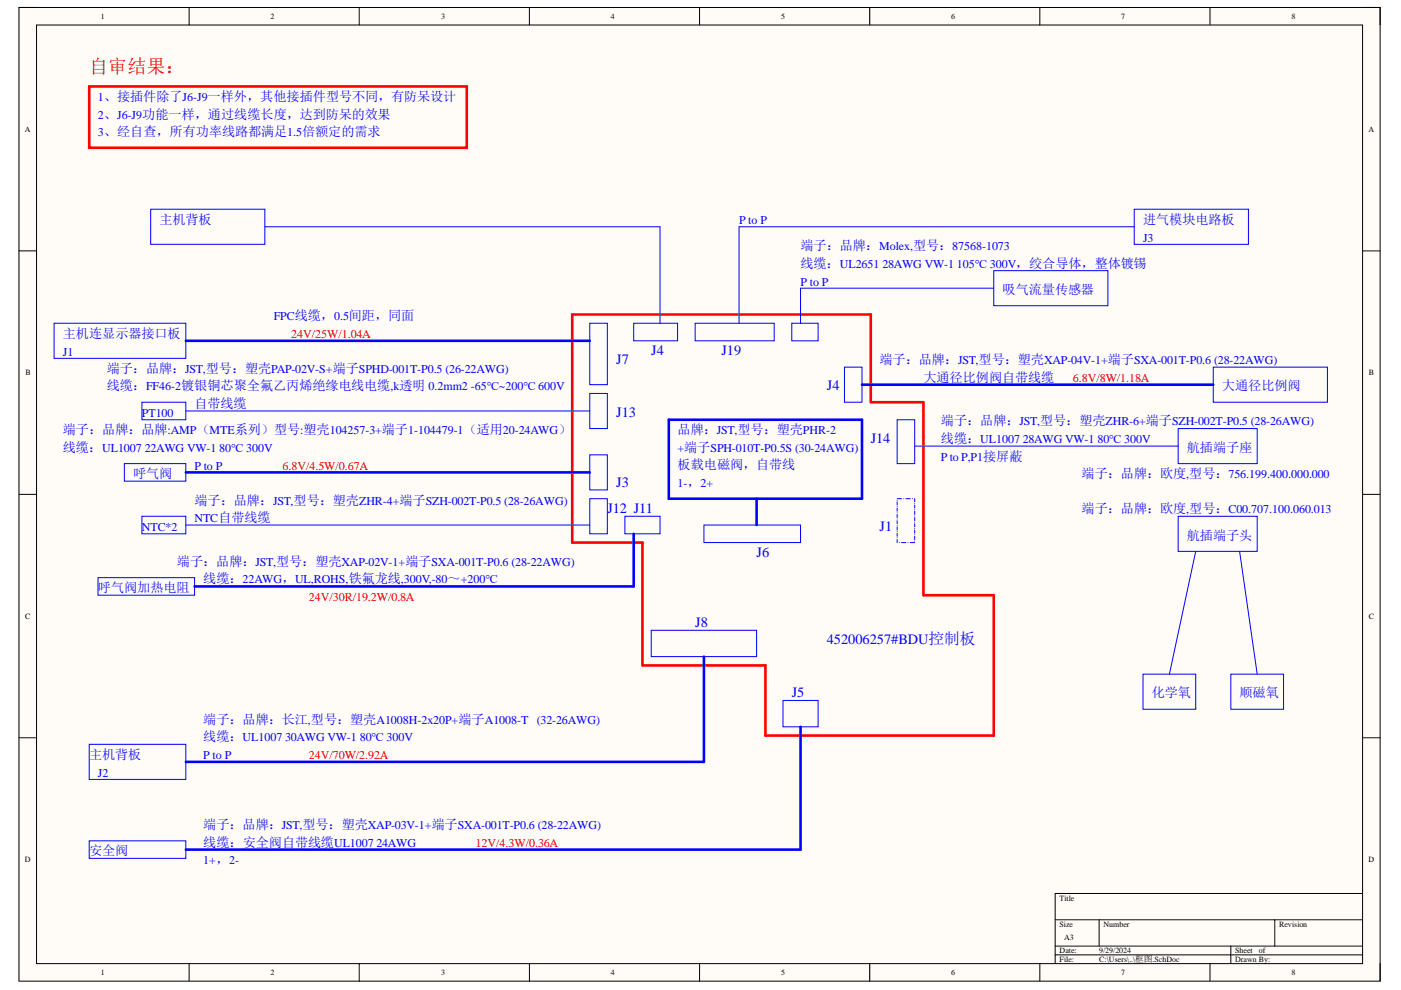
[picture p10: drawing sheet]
<svg xmlns="http://www.w3.org/2000/svg" width="297mm" height="210mm" viewBox="0 0 297 210" stroke-linecap="round" stroke-linejoin="round" font-family="sans-serif">
<defs><g id="words">
<text font-size="4.1" fill="#f00" x="18.9" y="15.5">自审结果：</text>
<g font-size="3" fill="#00f">
<text x="130.6" y="77.2">J7</text>
<text x="138.1" y="75.3">J4</text>
<text x="153" y="75.3">J19</text>
<text x="175.3" y="82.8">J4</text>
<text x="130.6" y="88.3">J13</text>
<text x="184.6" y="93.9">J14</text>
<text x="130.6" y="103.3">J3</text>
<text x="128.8" y="108.8">J12 J11</text>
<text x="186.5" y="112.5">J1</text>
<text x="160.4" y="118.1">J6</text>
<text x="147.4" y="133">J8</text>
<text x="175.3" y="136.6">452006257#BDU控制板</text>
<text x="167.9" y="147.9">J5</text>
</g>
<g font-size="2.8" fill="#00f">
<text x="33.8" y="47.4">主机背板</text>
<text x="242.3" y="47.4">进气模块电路板</text>
<text x="169.7" y="53">端子：品牌：Molex,型号：87568-1073</text>
<text x="169.7" y="56.7">线缆：UL2651 28AWG VW-1 105℃ 300V，绞合导体，整体镀锡</text>
<text x="212.6" y="62.3">吸气流量传感器</text>
<text x="13.3" y="71.6">主机连显示器接口板</text>
<text x="186.5" y="77.2">端子：品牌：JST,型号：塑壳XAP-04V-1+端子SXA-001T-P0.6 (28-22AWG)</text>
<text x="22.6" y="79">端子：品牌：JST,型号：塑壳PAP-02V-S+端子SPHD-001T-P0.5 (26-22AWG)</text>
<text x="22.6" y="82.8">线缆：FF46-2镀银铜芯聚全氟乙丙烯绝缘电线电缆,k透明 0.2mm2 -65℃~200℃ 600V</text>
<text x="195.8" y="80.9">大通径比例阀自带线缆</text>
<text x="259.1" y="82.8">大通径比例阀</text>
<text x="41.2" y="86.5">自带线缆</text>
<text x="13.3" y="92.1">端子：品牌：品牌:AMP（MTE系列）型号:塑壳104257-3+端子1-104479-1（适用20-24AWG）</text>
<text x="13.3" y="95.8">线缆：UL1007 22AWG VW-1 80℃ 300V</text>
<text x="143.7" y="92.1">品牌：JST,型号：塑壳PHR-2</text>
<text x="199.5" y="93.9">线缆：UL1007 28AWG VW-1 80℃ 300V</text>
<text x="199.5" y="90.2">端子：品牌：JST,型号：塑壳ZHR-6+端子SZH-002T-P0.5 (28-26AWG)</text>
<text x="251.6" y="95.8">航插端子座</text>
<text x="28.2" y="101.4">呼气阀</text>
<text x="143.7" y="99.5">板载电磁阀，自带线</text>
<text x="229.3" y="101.4">端子：品牌：欧度,型号：756.199.400.000.000</text>
<text x="41.2" y="107">端子：品牌：JST,型号：塑壳ZHR-4+端子SZH-002T-P0.5 (28-26AWG)</text>
<text x="229.3" y="108.8">端子：品牌：欧度,型号：C00.707.100.060.013</text>
<text x="37.5" y="120">端子：品牌：JST,型号：塑壳XAP-02V-1+端子SXA-001T-P0.6 (28-22AWG)</text>
<text x="251.6" y="114.4">航插端子头</text>
<text x="20.8" y="125.6">呼气阀加热电阻</text>
<text x="43.1" y="123.7">线缆：22AWG，UL,ROHS,铁氟龙线,300V,-80～+200℃</text>
<text x="244.2" y="147.9">化学氧</text>
<text x="262.8" y="147.9">顺磁氧</text>
<text x="43.1" y="153.4">端子：品牌：长江,型号：塑壳A1008H-2x20P+端子A1008-T (32-26AWG)</text>
<text x="18.9" y="160.9">主机背板</text>
<text x="43.1" y="157.2">线缆：UL1007 30AWG VW-1 80℃ 300V</text>
<text x="43.1" y="175.8">端子：品牌：JST,型号：塑壳XAP-03V-1+端子SXA-001T-P0.6 (28-22AWG)</text>
<text x="43.1" y="179.5">线缆：安全阀自带线缆UL1007 24AWG</text>
<text x="18.9" y="181.4">安全阀</text>
</g>
<g font-size="2.5" fill="#00f">
<text x="20.8" y="21.4">1、接插件除了J6-J9一样外，其他接插件型号不同，有防呆设计</text>
<text x="20.8" y="25.1">2、J6-J9功能一样，通过线缆长度，达到防呆的效果</text>
<text x="20.8" y="28.9">3、经自查，所有功率线路都满足1.5倍额定的需求</text>
<text x="156.7" y="47.5">P to P</text>
<text x="242.3" y="51.2">J3</text>
<text x="169.7" y="60.6">P to P</text>
<text x="58" y="67.9">FPC线缆，0.5间距，同面</text>
<text x="13.3" y="75.5">J1</text>
<text x="30.1" y="88.5">PT100</text>
<text x="143.7" y="95.8">+端子SPH-010T-P0.5S (30-24AWG)</text>
<text x="41.2" y="99.6">P to P</text>
<text x="199.5" y="97.7">P to P,P1接屏蔽</text>
<text x="143.7" y="103.3">1-，2+</text>
<text x="30.1" y="112.6">NTC*2</text>
<text x="41.2" y="110.7">NTC自带线缆</text>
<text x="43.1" y="161">P to P</text>
<text x="20.8" y="164.7">J2</text>
<text x="43.1" y="183.2">1+，2-</text>
</g>
<g font-size="2.5" fill="#f00">
<text x="61.7" y="71.7">24V/25W/1.04A</text>
<text x="227.5" y="81">6.8V/8W/1.18A</text>
<text x="59.9" y="99.6">6.8V/4.5W/0.67A</text>
<text x="65.5" y="127.5">24V/30R/19.2W/0.8A</text>
<text x="65.5" y="161">24V/70W/2.92A</text>
<text x="100.8" y="179.6">12V/4.3W/0.36A</text>
</g>
<g font-size="1.7">
<text x="21.4" y="4">1</text>
<text x="57.3" y="4">2</text>
<text x="93.5" y="4">3</text>
<text x="129.5" y="4">4</text>
<text x="165.6" y="4">5</text>
<text x="201.7" y="4">6</text>
<text x="237.7" y="4">7</text>
<text x="273.8" y="4">8</text>
<text x="5.3" y="28">A</text>
<text x="290.1" y="28">A</text>
<text x="5.4" y="79.6">B</text>
<text x="290.2" y="79.6">B</text>
<text x="5.3" y="131.2">C</text>
<text x="290.2" y="131.2">C</text>
<text x="5.3" y="182.8">D</text>
<text x="290.2" y="182.8">D</text>
<text x="224.7" y="191">Title</text>
<text x="224.7" y="196.5">Size</text>
<text x="234" y="196.5">Number</text>
<text x="271.2" y="196.5">Revision</text>
<text x="224.7" y="202.1">Date:</text>
<text x="224.7" y="204">File:</text>
<text x="225.6" y="199.3">A3</text>
<text x="233" y="202.1">9/29/2024</text>
<text x="233" y="204">C:\Users\..\框图.SchDoc</text>
<text x="261.9" y="202.1">Sheet</text>
<text x="261.9" y="204">Drawn By:</text>
<text x="266.9" y="202.1">of</text>
<text x="21.4" y="206.8">1</text>
<text x="57.3" y="206.8">2</text>
<text x="93.5" y="206.8">3</text>
<text x="129.5" y="206.8">4</text>
<text x="165.6" y="206.8">5</text>
<text x="201.7" y="206.8">6</text>
<text x="237.7" y="206.8">7</text>
<text x="273.8" y="206.8">8</text>
</g>
</g></defs>
<path d="M4 1.6h288.6v206.4h-288.6z" fill-rule="evenodd" fill="#fffcf8"/>
<path d="M4 1.6h288.6v206.4h-288.6z" fill="none" stroke="#000" stroke-width=".21"/>
<path d="M7.8 5.3h281.1v199h-281.1z" fill-rule="evenodd" fill="#fffcf8"/>
<g fill="none" stroke="#000" stroke-width=".21">
<path d="M4 1.6h3.7M7.8 5.3h281.1v199h-281.1zM40.1 1.6v3.7M76.2 1.6v3.7M112.2 1.6v3.7M148.3 1.6v3.7M184.4 1.6v3.7M220.5 1.6v3.7M256.5 1.6v3.7M288.9 1.6h3.7v3.7M4 53.2h3.7M288.9 53.2h3.7"/>
<path d="M4 104.8h3.7M288.9 104.8h3.7M4 156.4h3.7M288.9 156.4h3.7M223.7 195h65.2M233 195v5.6M270.3 195v5.6M288.9 189.4h-65.2v14.9M40.1 204.3v3.7M76.2 204.3v3.7M112.2 204.3v3.7M148.3 204.3v3.7"/>
<path d="M184.4 204.3v3.7M220.5 204.3v3.7M223.7 200.6h65.2M223.7 202.5h65.2M256.5 204.3v3.7M261 200.6v3.7M292.6 204.3v3.7"/>
</g>
<path d="M18.9 18.3h80.1v13h-80.1zM121.3 66.7h63.3v18.6h11.2v40.9h14.9v29.8h-48.4v-14.9h-26.1v-26.1h-14.9z" fill="none" stroke="#f00" stroke-width=".55"/>
<g fill="none" stroke="#00f" stroke-width=".21">
<path d="M31.9 44.4h24.3v7.4h-24.3zM56.2 48.1h83.7v20.4M210.7 57.4h24.2v7.4h-24.2zM240.5 44.4h24.2v7.4h-24.2zM240.5 48.1h-83.8v20.4M11.5 68.5h27.9v7.5h-27.9zM125 68.5h3.8v13.1h-3.8zM134.4 68.5h9.3v3.8h-9.3zM147.4 68.5h16.7v3.8h-16.7zM167.9 68.5h5.6v3.8h-5.6zM179 77.8h3.8v7.5h-3.8zM210.7 61.1h-41v7.4"/>
<path d="M257.2 77.8h24.2v7.5h-24.2zM26.4 98.3h13v3.7h-13zM30.1 85.3h9.3v3.7h-9.3zM39.4 87.1h85.6M125 83.4h3.8v7.5h-3.8zM125 96.4h3.8v7.5h-3.8zM190.2 89h3.7v9.3h-3.7zM193.9 94.6h55.9M249.8 90.9h16.8v7.4h-16.8zM30.1 109.5h9.3v3.7h-9.3zM39.4 111.3h85.6M125 105.7h3.8v7.5h-3.8z"/>
<path d="M132.5 109.5h7.4v3.7h-7.4zM149.2 111.3h20.5v3.7h-20.5zM190.2 105.7h.9M190.2 106.1h.1M190.2 106.4v.7M190.2 107.4h.1M190.2 107.7v.7M190.2 108.7h.1M190.2 109.1v.6M190.2 110v.1M190.2 110.4v.6M190.2 111.4h.1"/>
<path d="M190.2 111.7v.7M190.2 112.7h.1M190.2 113v.7M190.2 114h.1M190.2 114.4v.6M190.7 115h.1M191.1 115h1M191.6 105.7h.1M192.1 105.7h.9M192.5 115h.1M193 115h.9M193.5 105.7h.1"/>
<path d="M193.9 105.7v.7M193.9 106.7v.1M193.9 107.1v.6M193.9 108.1h.1M193.9 108.4v.7M193.9 109.4h.1M193.9 109.7v.7M193.9 110.7h.1M193.9 111v.7M193.9 112.1h.1M193.9 112.4v.6M193.9 113.4h.1"/>
<path d="M193.9 113.7v.7M193.9 114.7h.1M249.8 109.5h16.8v7.4h-16.8zM253.5 116.9l-5.6 26M262.8 116.9l3.8 26M20.8 122.5h20.5v3.7h-20.5zM138.1 133.6h22.3v5.6h-22.3zM18.9 157.8h20.5v7.5h-20.5zM166 148.5h7.5v5.6h-7.5zM242.3 142.9h11.2v7.5h-11.2zM261 142.9h11.1v7.5h-11.1zM18.9 178.3h20.5v3.7h-20.5z"/>
</g>
<path d="M39.4 72.3h85.6M141.8 89h41v16.7h-41zM182.8 81.6h74.4M39.4 100.2h85.6M134.4 113.2v11.1h-93.1M160.4 105.7v5.6M149.2 139.2v22.3h-109.8M169.7 154.1v26h-130.3" fill="none" stroke="#00f" stroke-width=".55"/>
<use href="#words"/>
</svg>
